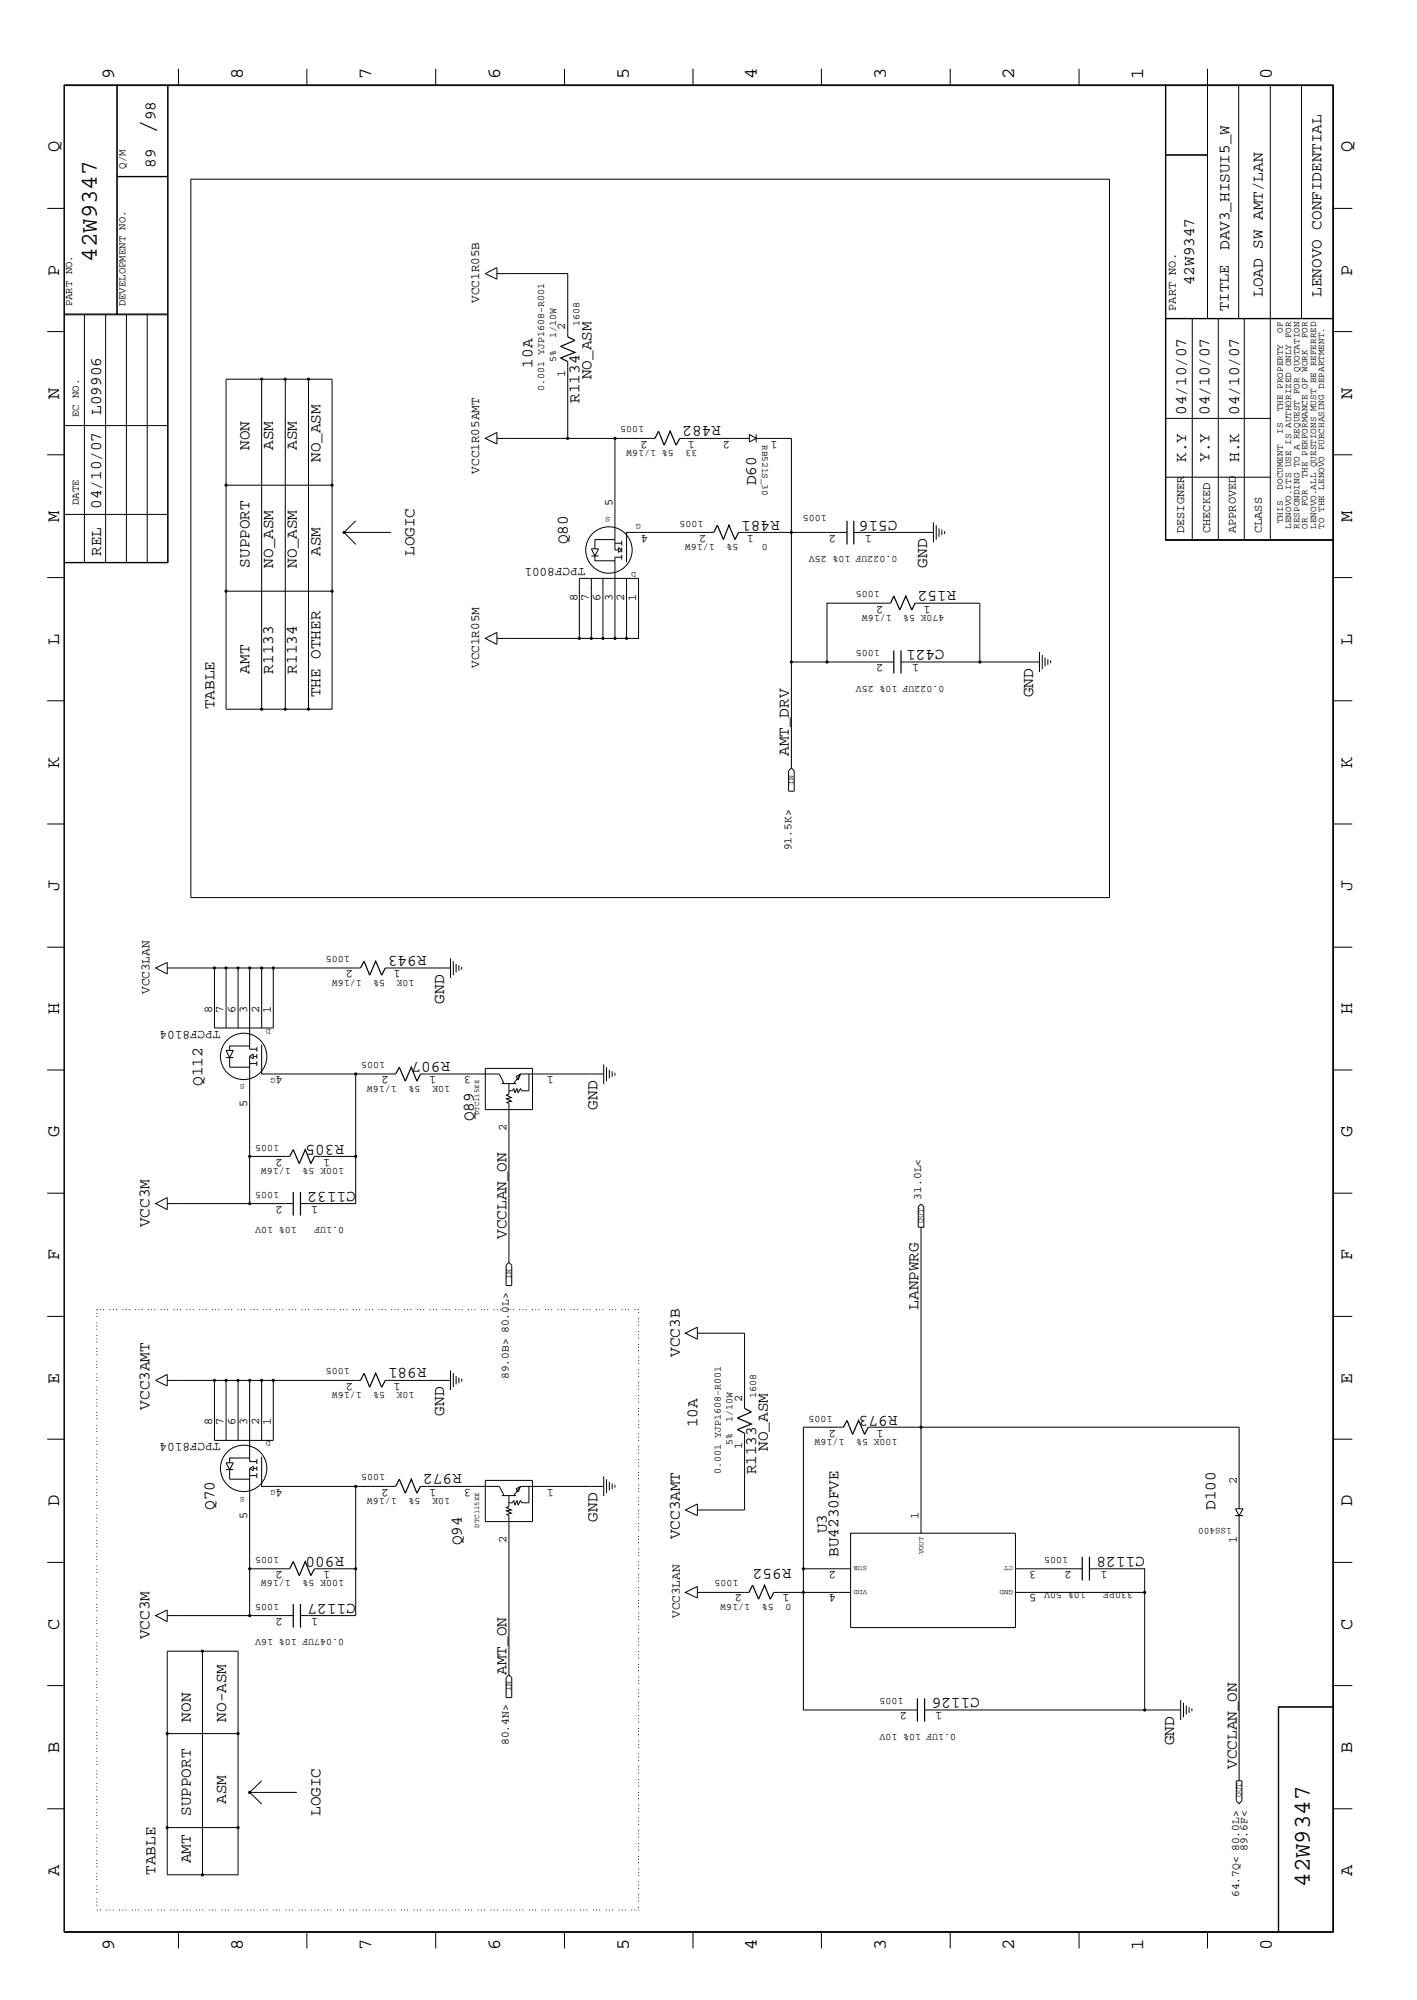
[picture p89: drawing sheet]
<svg xmlns="http://www.w3.org/2000/svg" width="300mm" height="423mm" viewBox="0 0 300 423" stroke-linecap="round" stroke-linejoin="round" font-family="sans-serif">
<defs><g id="words">
<text font-size="5.2" x="32.9" y="28.4" transform="rotate(-90 32.9 28.4)">/</text>
<g font-size="5.1">
<text x="20.5" y="55.4" transform="rotate(-90 20.5 55.4)">42W9347</text>
<text x="277.2" y="399.4" transform="rotate(-90 277.2 399.4)">42W9347</text>
</g>
<g font-size="4">
<text x="24.1" y="16.7" transform="rotate(-90 24.1 16.7)">9</text>
<text x="51.4" y="16.7" transform="rotate(-90 51.4 16.7)">8</text>
<text x="78.6" y="16.7" transform="rotate(-90 78.6 16.7)">7</text>
<text x="105.8" y="16.7" transform="rotate(-90 105.8 16.7)">6</text>
<text x="133.1" y="16.7" transform="rotate(-90 133.1 16.7)">5</text>
<text x="160.2" y="16.7" transform="rotate(-90 160.2 16.7)">4</text>
<text x="187.5" y="16.7" transform="rotate(-90 187.5 16.7)">3</text>
<text x="214.6" y="16.7" transform="rotate(-90 214.6 16.7)">2</text>
<text x="241.9" y="16.7" transform="rotate(-90 241.9 16.7)">1</text>
<text x="269.2" y="16.7" transform="rotate(-90 269.2 16.7)">0</text>
<text x="12.5" y="32.3" transform="rotate(-90 12.5 32.3)">Q</text>
<text x="286.2" y="32.3" transform="rotate(-90 286.2 32.3)">Q</text>
<text x="12.5" y="58.3" transform="rotate(-90 12.5 58.3)">P</text>
<text x="286.2" y="58.3" transform="rotate(-90 286.2 58.3)">P</text>
<text x="12.5" y="84.4" transform="rotate(-90 12.5 84.4)">N</text>
<text x="286.2" y="84.4" transform="rotate(-90 286.2 84.4)">N</text>
<text x="12.5" y="110.5" transform="rotate(-90 12.5 110.5)">M</text>
<text x="286.2" y="110.5" transform="rotate(-90 286.2 110.5)">M</text>
<text x="12.5" y="136.5" transform="rotate(-90 12.5 136.5)">L</text>
<text x="286.2" y="136.5" transform="rotate(-90 286.2 136.5)">L</text>
<text x="12.5" y="162.6" transform="rotate(-90 12.5 162.6)">K</text>
<text x="286.2" y="162.6" transform="rotate(-90 286.2 162.6)">K</text>
<text x="12.5" y="188.6" transform="rotate(-90 12.5 188.6)">J</text>
<text x="286.2" y="188.6" transform="rotate(-90 286.2 188.6)">J</text>
<text x="12.5" y="214.7" transform="rotate(-90 12.5 214.7)">H</text>
<text x="286.2" y="214.7" transform="rotate(-90 286.2 214.7)">H</text>
<text x="12.5" y="240.7" transform="rotate(-90 12.5 240.7)">G</text>
<text x="286.2" y="240.7" transform="rotate(-90 286.2 240.7)">G</text>
<text x="12.5" y="266.8" transform="rotate(-90 12.5 266.8)">F</text>
<text x="286.2" y="266.8" transform="rotate(-90 286.2 266.8)">F</text>
<text x="12.5" y="292.9" transform="rotate(-90 12.5 292.9)">E</text>
<text x="286.2" y="292.9" transform="rotate(-90 286.2 292.9)">E</text>
<text x="12.5" y="318.9" transform="rotate(-90 12.5 318.9)">D</text>
<text x="286.2" y="318.9" transform="rotate(-90 286.2 318.9)">D</text>
<text x="12.5" y="344.9" transform="rotate(-90 12.5 344.9)">C</text>
<text x="286.2" y="344.9" transform="rotate(-90 286.2 344.9)">C</text>
<text x="12.5" y="371" transform="rotate(-90 12.5 371)">B</text>
<text x="286.2" y="371" transform="rotate(-90 286.2 371)">B</text>
<text x="12.5" y="397" transform="rotate(-90 12.5 397)">A</text>
<text x="286.2" y="397" transform="rotate(-90 286.2 397)">A</text>
<text x="24.1" y="412.7" transform="rotate(-90 24.1 412.7)">9</text>
<text x="51.4" y="412.7" transform="rotate(-90 51.4 412.7)">8</text>
<text x="78.6" y="412.7" transform="rotate(-90 78.6 412.7)">7</text>
<text x="105.8" y="412.7" transform="rotate(-90 105.8 412.7)">6</text>
<text x="133.1" y="412.7" transform="rotate(-90 133.1 412.7)">5</text>
<text x="160.2" y="412.7" transform="rotate(-90 160.2 412.7)">4</text>
<text x="187.5" y="412.7" transform="rotate(-90 187.5 412.7)">3</text>
<text x="214.6" y="412.7" transform="rotate(-90 214.6 412.7)">2</text>
<text x="241.9" y="412.7" transform="rotate(-90 241.9 412.7)">1</text>
<text x="269.2" y="412.7" transform="rotate(-90 269.2 412.7)">0</text>
</g>
<g font-size="3.4">
<text x="32.9" y="25.5" transform="rotate(-90 32.9 25.5)">98</text>
<text x="32.9" y="35.5" transform="rotate(-90 32.9 35.5)">89</text>
<text x="260.2" y="52.9" transform="rotate(-90 260.2 52.9)">DAV3_HISUI5_W</text>
<text x="252.7" y="60.4" transform="rotate(-90 252.7 60.4)">42W9347</text>
<text x="267.2" y="62.8" transform="rotate(-90 267.2 62.8)">LOAD SW AMT/LAN</text>
<text x="279.7" y="62.8" transform="rotate(-90 279.7 62.8)">LENOVO CONFIDENTIAL</text>
<text x="112.7" y="77.8" transform="rotate(-90 112.7 77.8)">10A</text>
<text x="125.1" y="80.3" transform="rotate(-90 125.1 80.3)">NO_ASM</text>
<text x="21.4" y="87.8" transform="rotate(-90 21.4 87.8)">L09906</text>
<text x="122.6" y="85.3" transform="rotate(-90 122.6 85.3)">R1134</text>
<text x="251" y="87.8" transform="rotate(-90 251 87.8)">04/10/07</text>
<text x="255.9" y="87.8" transform="rotate(-90 255.9 87.8)">04/10/07</text>
<text x="262.2" y="87.8" transform="rotate(-90 262.2 87.8)">04/10/07</text>
<text x="52.8" y="95.2" transform="rotate(-90 52.8 95.2)">NON</text>
<text x="57.8" y="95.2" transform="rotate(-90 57.8 95.2)">ASM</text>
<text x="62.8" y="95.2" transform="rotate(-90 62.8 95.2)">ASM</text>
<text x="152.6" y="90.3" transform="rotate(-180 152.6 90.3)">R482</text>
<text x="67.8" y="97.8" transform="rotate(-90 67.8 97.8)">NO_ASM</text>
<text x="251" y="97.8" transform="rotate(-90 251 97.8)">K.Y</text>
<text x="255.9" y="97.8" transform="rotate(-90 255.9 97.8)">Y.Y</text>
<text x="262.2" y="97.8" transform="rotate(-90 262.2 97.8)">H.K</text>
<text x="21.4" y="107.7" transform="rotate(-90 21.4 107.7)">04/10/07</text>
<text x="160" y="102.7" transform="rotate(-90 160 102.7)">D60</text>
<text x="165" y="110.2" transform="rotate(-180 165 110.2)">R481</text>
<text x="189.9" y="110.2" transform="rotate(-180 189.9 110.2)">C516</text>
<text x="21.4" y="117.7" transform="rotate(-90 21.4 117.7)">REL</text>
<text x="67.8" y="117.7" transform="rotate(-90 67.8 117.7)">ASM</text>
<text x="87.7" y="117.7" transform="rotate(-90 87.7 117.7)">LOGIC</text>
<text x="120.1" y="115.2" transform="rotate(-90 120.1 115.2)">Q80</text>
<text x="52.8" y="120.1" transform="rotate(-90 52.8 120.1)">SUPPORT</text>
<text x="57.8" y="120.1" transform="rotate(-90 57.8 120.1)">NO_ASM</text>
<text x="62.8" y="120.1" transform="rotate(-90 62.8 120.1)">NO_ASM</text>
<text x="196.2" y="120.1" transform="rotate(-90 196.2 120.1)">GND</text>
<text x="202.4" y="125.1" transform="rotate(-180 202.4 125.1)">R152</text>
<text x="199.9" y="137.7" transform="rotate(-180 199.9 137.7)">C421</text>
<text x="52.8" y="142.6" transform="rotate(-90 52.8 142.6)">AMT</text>
<text x="57.8" y="142.6" transform="rotate(-90 57.8 142.6)">R1133</text>
<text x="62.8" y="142.6" transform="rotate(-90 62.8 142.6)">R1134</text>
<text x="67.8" y="147.6" transform="rotate(-90 67.8 147.6)">THE OTHER</text>
<text x="218.6" y="147.6" transform="rotate(-90 218.6 147.6)">GND</text>
<text x="45.4" y="150.1" transform="rotate(-90 45.4 150.1)">TABLE</text>
<text x="167" y="160" transform="rotate(-90 167 160)">AMT_DRV</text>
<text x="90.3" y="202.4" transform="rotate(-180 90.3 202.4)">R943</text>
<text x="94" y="212.4" transform="rotate(-90 94 212.4)">GND</text>
<text x="95.3" y="224.9" transform="rotate(-180 95.3 224.9)">R907</text>
<text x="42.8" y="229.9" transform="rotate(-90 42.8 229.9)">Q112</text>
<text x="100.2" y="237.3" transform="rotate(-90 100.2 237.3)">Q89</text>
<text x="126.4" y="234.9" transform="rotate(-90 126.4 234.9)">GND</text>
<text x="72.8" y="242.3" transform="rotate(-180 72.8 242.3)">R305</text>
<text x="75.3" y="252.3" transform="rotate(-180 75.3 252.3)">C1132</text>
<text x="31.7" y="259.8" transform="rotate(-90 31.7 259.8)">VCC3M</text>
<text x="107.2" y="262.2" transform="rotate(-90 107.2 262.2)">VCCLAN_ON</text>
<text x="194.4" y="277.2" transform="rotate(-90 194.4 277.2)">LANPWRG</text>
<text x="143.8" y="287.2" transform="rotate(-90 143.8 287.2)">VCC3B</text>
<text x="90.3" y="289.6" transform="rotate(-180 90.3 289.6)">R981</text>
<text x="31.7" y="298.4" transform="rotate(-90 31.7 298.4)">VCC3AMT</text>
<text x="94" y="299.6" transform="rotate(-90 94 299.6)">GND</text>
<text x="189.9" y="299.6" transform="rotate(-180 189.9 299.6)">R973</text>
<text x="147.6" y="302.1" transform="rotate(-90 147.6 302.1)">10A</text>
<text x="162.5" y="307.1" transform="rotate(-90 162.5 307.1)">NO_ASM</text>
<text x="97.7" y="312.1" transform="rotate(-180 97.7 312.1)">R972</text>
<text x="160" y="312.1" transform="rotate(-90 160 312.1)">R1133</text>
<text x="45.4" y="319.6" transform="rotate(-90 45.4 319.6)">Q70</text>
<text x="126.4" y="322.1" transform="rotate(-90 126.4 322.1)">GND</text>
<text x="257.2" y="319.6" transform="rotate(-90 257.2 319.6)">D100</text>
<text x="72.8" y="329.5" transform="rotate(-180 72.8 329.5)">R900</text>
<text x="97.7" y="327.1" transform="rotate(-90 97.7 327.1)">Q94</text>
<text x="143.8" y="325.8" transform="rotate(-90 143.8 325.8)">VCC3AMT</text>
<text x="175" y="324.5" transform="rotate(-90 175 324.5)">U3</text>
<text x="177.5" y="329.5" transform="rotate(-90 177.5 329.5)">BU4230FVE</text>
<text x="242.2" y="329.5" transform="rotate(-180 242.2 329.5)">C1128</text>
<text x="167.5" y="332.1" transform="rotate(-180 167.5 332.1)">R952</text>
<text x="75.3" y="339.5" transform="rotate(-180 75.3 339.5)">C1127</text>
<text x="31.7" y="347" transform="rotate(-90 31.7 347)">VCC3M</text>
<text x="107.2" y="354.5" transform="rotate(-90 107.2 354.5)">AMT_ON</text>
<text x="207.3" y="359.5" transform="rotate(-180 207.3 359.5)">C1126</text>
<text x="40.4" y="364.4" transform="rotate(-90 40.4 364.4)">NON</text>
<text x="47.8" y="364.4" transform="rotate(-90 47.8 364.4)">NO-ASM</text>
<text x="248.5" y="369.4" transform="rotate(-90 248.5 369.4)">GND</text>
<text x="261.7" y="374.4" transform="rotate(-90 261.7 374.4)">VCCLAN_ON</text>
<text x="47.8" y="381.8" transform="rotate(-90 47.8 381.8)">ASM</text>
<text x="40.4" y="384.4" transform="rotate(-90 40.4 384.4)">SUPPORT</text>
<text x="67.8" y="384.4" transform="rotate(-90 67.8 384.4)">LOGIC</text>
<text x="40.4" y="394.4" transform="rotate(-90 40.4 394.4)">AMT</text>
<text x="32.9" y="396.8" transform="rotate(-90 32.9 396.8)">TABLE</text>
</g>
<text font-size="3.2" x="260" y="65.8" transform="rotate(-90 260 65.8)">TITLE</text>
<g font-size="2.7">
<text x="101.4" y="64.1" transform="rotate(-90 101.4 64.1)">VCC1R05B</text>
<text x="101.4" y="100.2" transform="rotate(-90 101.4 100.2)">VCC1R05AMT</text>
<text x="123.9" y="120.1" transform="rotate(-180 123.9 120.1)">TPCF8001</text>
<text x="101.4" y="141.4" transform="rotate(-90 101.4 141.4)">VCC1R05M</text>
<text x="31.7" y="210.4" transform="rotate(-90 31.7 210.4)">VCC3LAN</text>
<text x="46.7" y="218.3" transform="rotate(-180 46.7 218.3)">TPCF8104</text>
<text x="46.7" y="305.5" transform="rotate(-180 46.7 305.5)">TPCF8104</text>
<text x="143.8" y="342.5" transform="rotate(-90 143.8 342.5)">VCC3LAN</text>
</g>
<g font-size="2.5">
<text x="248.8" y="65.8" transform="rotate(-90 248.8 65.8)">PART NO.</text>
<text x="119.6" y="69.9" transform="rotate(-90 119.6 69.9)">2</text>
<text x="119.6" y="79.8" transform="rotate(-90 119.6 79.8)">1</text>
<text x="137.1" y="93.3" transform="rotate(-180 137.1 93.3)">2</text>
<text x="147.1" y="93.3" transform="rotate(-180 147.1 93.3)">1</text>
<text x="154.5" y="93.3" transform="rotate(-180 154.5 93.3)">2</text>
<text x="164.5" y="93.3" transform="rotate(-180 164.5 93.3)">1</text>
<text x="129.6" y="107.2" transform="rotate(-90 129.6 107.2)">5</text>
<text x="137.2" y="113.2" transform="rotate(-180 137.2 113.2)">4</text>
<text x="149.5" y="113.2" transform="rotate(-180 149.5 113.2)">2</text>
<text x="159.5" y="113.2" transform="rotate(-180 159.5 113.2)">1</text>
<text x="177" y="113.2" transform="rotate(-180 177 113.2)">2</text>
<text x="184.5" y="113.2" transform="rotate(-180 184.5 113.2)">1</text>
<text x="250.6" y="112.9" transform="rotate(-90 250.6 112.9)">DESIGNER</text>
<text x="256.1" y="112.9" transform="rotate(-90 256.1 112.9)">CHECKED</text>
<text x="261.5" y="112.9" transform="rotate(-90 261.5 112.9)">APPROVED</text>
<text x="267" y="112.9" transform="rotate(-90 267 112.9)">CLASS</text>
<text x="122.2" y="127.2" transform="rotate(-90 122.2 127.2)">8</text>
<text x="124.6" y="127.2" transform="rotate(-90 124.6 127.2)">7</text>
<text x="127.1" y="127.2" transform="rotate(-90 127.1 127.2)">6</text>
<text x="129.6" y="127.2" transform="rotate(-90 129.6 127.2)">3</text>
<text x="132.1" y="127.2" transform="rotate(-90 132.1 127.2)">2</text>
<text x="134.6" y="127.2" transform="rotate(-90 134.6 127.2)">1</text>
<text x="186.9" y="128.2" transform="rotate(-180 186.9 128.2)">2</text>
<text x="196.9" y="128.2" transform="rotate(-180 196.9 128.2)">1</text>
<text x="186.9" y="140.6" transform="rotate(-180 186.9 140.6)">2</text>
<text x="194.5" y="140.6" transform="rotate(-180 194.5 140.6)">1</text>
<text x="74.8" y="205.4" transform="rotate(-180 74.8 205.4)">2</text>
<text x="84.8" y="205.4" transform="rotate(-180 84.8 205.4)">1</text>
<text x="44.9" y="214.4" transform="rotate(-90 44.9 214.4)">8</text>
<text x="47.3" y="214.4" transform="rotate(-90 47.3 214.4)">7</text>
<text x="49.9" y="214.4" transform="rotate(-90 49.9 214.4)">6</text>
<text x="52.3" y="214.4" transform="rotate(-90 52.3 214.4)">3</text>
<text x="54.9" y="214.4" transform="rotate(-90 54.9 214.4)">2</text>
<text x="57.3" y="214.4" transform="rotate(-90 57.3 214.4)">1</text>
<text x="59.9" y="227.8" transform="rotate(-180 59.9 227.8)">4</text>
<text x="82.3" y="227.8" transform="rotate(-180 82.3 227.8)">2</text>
<text x="92.3" y="227.8" transform="rotate(-180 92.3 227.8)">1</text>
<text x="99.7" y="227.8" transform="rotate(-180 99.7 227.8)">3</text>
<text x="117.2" y="227.8" transform="rotate(-180 117.2 227.8)">1</text>
<text x="52.3" y="234.4" transform="rotate(-90 52.3 234.4)">5</text>
<text x="107.2" y="239.4" transform="rotate(-90 107.2 239.4)">2</text>
<text x="59.9" y="245.3" transform="rotate(-180 59.9 245.3)">2</text>
<text x="69.8" y="245.3" transform="rotate(-180 69.8 245.3)">1</text>
<text x="59.9" y="255.3" transform="rotate(-180 59.9 255.3)">2</text>
<text x="67.3" y="255.3" transform="rotate(-180 67.3 255.3)">1</text>
<text x="74.8" y="292.7" transform="rotate(-180 74.8 292.7)">2</text>
<text x="84.8" y="292.7" transform="rotate(-180 84.8 292.7)">1</text>
<text x="157.1" y="296.7" transform="rotate(-90 157.1 296.7)">2</text>
<text x="44.9" y="301.7" transform="rotate(-90 44.9 301.7)">8</text>
<text x="47.3" y="301.7" transform="rotate(-90 47.3 301.7)">7</text>
<text x="49.9" y="301.7" transform="rotate(-90 49.9 301.7)">6</text>
<text x="52.3" y="301.7" transform="rotate(-90 52.3 301.7)">3</text>
<text x="54.9" y="301.7" transform="rotate(-90 54.9 301.7)">2</text>
<text x="57.3" y="301.7" transform="rotate(-90 57.3 301.7)">1</text>
<text x="177" y="302.6" transform="rotate(-180 177 302.6)">2</text>
<text x="186.9" y="302.6" transform="rotate(-180 186.9 302.6)">1</text>
<text x="157.1" y="306.7" transform="rotate(-90 157.1 306.7)">1</text>
<text x="59.9" y="315.1" transform="rotate(-180 59.9 315.1)">4</text>
<text x="82.3" y="315.1" transform="rotate(-180 82.3 315.1)">2</text>
<text x="92.3" y="315.1" transform="rotate(-180 92.3 315.1)">1</text>
<text x="99.7" y="315.1" transform="rotate(-180 99.7 315.1)">3</text>
<text x="117.2" y="315.1" transform="rotate(-180 117.2 315.1)">1</text>
<text x="261.7" y="314.1" transform="rotate(-90 261.7 314.1)">2</text>
<text x="52.3" y="321.6" transform="rotate(-90 52.3 321.6)">5</text>
<text x="194.4" y="321.6" transform="rotate(-90 194.4 321.6)">1</text>
<text x="107.2" y="326.6" transform="rotate(-90 107.2 326.6)">2</text>
<text x="261.7" y="326.6" transform="rotate(-90 261.7 326.6)">1</text>
<text x="59.9" y="332.6" transform="rotate(-180 59.9 332.6)">2</text>
<text x="69.8" y="332.6" transform="rotate(-180 69.8 332.6)">1</text>
<text x="177" y="332.6" transform="rotate(-180 177 332.6)">2</text>
<text x="219.4" y="332.6" transform="rotate(-180 219.4 332.6)">3</text>
<text x="226.8" y="332.6" transform="rotate(-180 226.8 332.6)">2</text>
<text x="234.4" y="332.6" transform="rotate(-180 234.4 332.6)">1</text>
<text x="157.1" y="337.5" transform="rotate(-180 157.1 337.5)">2</text>
<text x="167" y="337.5" transform="rotate(-180 167 337.5)">1</text>
<text x="177" y="337.5" transform="rotate(-180 177 337.5)">4</text>
<text x="219.4" y="337.5" transform="rotate(-180 219.4 337.5)">5</text>
<text x="59.9" y="342.5" transform="rotate(-180 59.9 342.5)">2</text>
<text x="67.3" y="342.5" transform="rotate(-180 67.3 342.5)">1</text>
<text x="191.9" y="362.5" transform="rotate(-180 191.9 362.5)">2</text>
<text x="199.4" y="362.5" transform="rotate(-180 199.4 362.5)">1</text>
</g>
<g font-size="2.4">
<text x="167.5" y="180" transform="rotate(-90 167.5 180)">91.5K&gt;</text>
<text x="194.9" y="253.9" transform="rotate(-90 194.9 253.9)">31.0L&lt;</text>
<text x="107.7" y="291.9" transform="rotate(-90 107.7 291.9)">89.0B&gt; 80.0L&gt;</text>
<text x="107.7" y="369.4" transform="rotate(-90 107.7 369.4)">80.4N&gt;</text>
<text x="264" y="391.8" transform="rotate(-90 264 391.8)">89.6F&lt;</text>
<text x="262.2" y="401.6" transform="rotate(-90 262.2 401.6)">64.7Q&lt; 80.0L&gt;</text>
</g>
<g font-size="2.3">
<text x="26.6" y="35.7" transform="rotate(-90 26.6 35.7)">Q/M</text>
<text x="15.2" y="64.9" transform="rotate(-90 15.2 64.9)">PART NO.</text>
<text x="26.6" y="64.9" transform="rotate(-90 26.6 64.9)">DEVELOPMENT NO.</text>
<text x="16.7" y="88.3" transform="rotate(-90 16.7 88.3)">EC NO.</text>
<text x="16.7" y="106.9" transform="rotate(-90 16.7 106.9)">DATE</text>
</g>
<g font-size="2.1">
<text x="117.7" y="71.5" transform="rotate(-90 117.7 71.5)">1/10W</text>
<text x="122.6" y="69.1" transform="rotate(-90 122.6 69.1)">1608</text>
<text x="117.7" y="76.5" transform="rotate(-90 117.7 76.5)">5%</text>
<text x="115.1" y="82.8" transform="rotate(-90 115.1 82.8)">0.001 YJP1608-R001</text>
<text x="136.3" y="90.3" transform="rotate(-180 136.3 90.3)">1005</text>
<text x="142.6" y="95.2" transform="rotate(-180 142.6 95.2)">5% 1/16W</text>
<text x="147.6" y="95.2" transform="rotate(-180 147.6 95.2)">33</text>
<text x="148.8" y="110.2" transform="rotate(-180 148.8 110.2)">1005</text>
<text x="175" y="109" transform="rotate(-180 175 109)">1005</text>
<text x="151.3" y="115.2" transform="rotate(-180 151.3 115.2)">1/16W</text>
<text x="156.3" y="115.2" transform="rotate(-180 156.3 115.2)">5%</text>
<text x="162.5" y="115.2" transform="rotate(-180 162.5 115.2)">0</text>
<text x="189.9" y="117.7" transform="rotate(-180 189.9 117.7)">0.022UF 10% 25V</text>
<text x="186.2" y="125.1" transform="rotate(-180 186.2 125.1)">1005</text>
<text x="188.7" y="130.1" transform="rotate(-180 188.7 130.1)">1/16W</text>
<text x="199.9" y="130.1" transform="rotate(-180 199.9 130.1)">470K 5%</text>
<text x="186.2" y="137.7" transform="rotate(-180 186.2 137.7)">1005</text>
<text x="199.9" y="145.1" transform="rotate(-180 199.9 145.1)">0.022UF 10% 25V</text>
<text x="74" y="202.4" transform="rotate(-180 74 202.4)">1005</text>
<text x="76.5" y="207.4" transform="rotate(-180 76.5 207.4)">1/16W</text>
<text x="81.5" y="207.4" transform="rotate(-180 81.5 207.4)">5%</text>
<text x="87.7" y="207.4" transform="rotate(-180 87.7 207.4)">10K</text>
<text x="81.5" y="224.9" transform="rotate(-180 81.5 224.9)">1005</text>
<text x="84" y="229.9" transform="rotate(-180 84 229.9)">1/16W</text>
<text x="89" y="229.9" transform="rotate(-180 89 229.9)">5%</text>
<text x="95.3" y="229.9" transform="rotate(-180 95.3 229.9)">10K</text>
<text x="59.1" y="242.3" transform="rotate(-180 59.1 242.3)">1005</text>
<text x="61.6" y="247.3" transform="rotate(-180 61.6 247.3)">1/16W</text>
<text x="72.8" y="247.3" transform="rotate(-180 72.8 247.3)">100K 5%</text>
<text x="59.1" y="252.3" transform="rotate(-180 59.1 252.3)">1005</text>
<text x="62.8" y="259.8" transform="rotate(-180 62.8 259.8)">10% 10V</text>
<text x="72.8" y="259.8" transform="rotate(-180 72.8 259.8)">0.1UF</text>
<text x="74" y="289.6" transform="rotate(-180 74 289.6)">1005</text>
<text x="76.5" y="294.6" transform="rotate(-180 76.5 294.6)">1/16W</text>
<text x="81.5" y="294.6" transform="rotate(-180 81.5 294.6)">5%</text>
<text x="87.7" y="294.6" transform="rotate(-180 87.7 294.6)">10K</text>
<text x="160" y="295.9" transform="rotate(-90 160 295.9)">1608</text>
<text x="176.2" y="299.6" transform="rotate(-180 176.2 299.6)">1005</text>
<text x="155" y="305.9" transform="rotate(-90 155 305.9)">5%</text>
<text x="155" y="300.9" transform="rotate(-90 155 300.9)">1/10W</text>
<text x="178.7" y="304.6" transform="rotate(-180 178.7 304.6)">1/16W</text>
<text x="189.9" y="304.6" transform="rotate(-180 189.9 304.6)">100K 5%</text>
<text x="81.5" y="312.1" transform="rotate(-180 81.5 312.1)">1005</text>
<text x="84" y="317.1" transform="rotate(-180 84 317.1)">1/16W</text>
<text x="89" y="317.1" transform="rotate(-180 89 317.1)">5%</text>
<text x="95.3" y="317.1" transform="rotate(-180 95.3 317.1)">10K</text>
<text x="152.6" y="312.1" transform="rotate(-90 152.6 312.1)">0.001 YJP1608-R001</text>
<text x="59.1" y="329.5" transform="rotate(-180 59.1 329.5)">1005</text>
<text x="226.1" y="329.5" transform="rotate(-180 226.1 329.5)">1005</text>
<text x="61.6" y="334.5" transform="rotate(-180 61.6 334.5)">1/16W</text>
<text x="72.8" y="334.5" transform="rotate(-180 72.8 334.5)">100K 5%</text>
<text x="156.3" y="334.5" transform="rotate(-180 156.3 334.5)">1005</text>
<text x="59.1" y="339.5" transform="rotate(-180 59.1 339.5)">1005</text>
<text x="158.7" y="339.5" transform="rotate(-180 158.7 339.5)">1/16W</text>
<text x="163.7" y="339.5" transform="rotate(-180 163.7 339.5)">5%</text>
<text x="167.5" y="339.5" transform="rotate(-180 167.5 339.5)">0</text>
<text x="229.8" y="337.1" transform="rotate(-180 229.8 337.1)">10% 50V</text>
<text x="239.8" y="337.1" transform="rotate(-180 239.8 337.1)">330PF</text>
<text x="72.8" y="347" transform="rotate(-180 72.8 347)">0.047UF 10% 16V</text>
<text x="191.2" y="359.5" transform="rotate(-180 191.2 359.5)">1005</text>
<text x="202.4" y="366.9" transform="rotate(-180 202.4 366.9)">0.1UF 10% 10V</text>
</g>
<g font-size="2">
<text x="271.4" y="70.4" transform="rotate(-90 271.4 70.4)">OF</text>
<text x="276.7" y="71.6" transform="rotate(-90 276.7 71.6)">FOR</text>
<text x="271.4" y="87" transform="rotate(-90 271.4 87)">THE PROPERTY</text>
<text x="161.3" y="94.2" transform="rotate(90 161.3 94.2)">RB521S_30</text>
<text x="271.4" y="91.8" transform="rotate(-90 271.4 91.8)">IS</text>
<text x="276.7" y="101.3" transform="rotate(-90 276.7 101.3)">THE PERFORMANCE OF WORK</text>
<text x="271.4" y="103.6" transform="rotate(-90 271.4 103.6)">DOCUMENT</text>
<text x="276.7" y="107.2" transform="rotate(-90 276.7 107.2)">FOR</text>
<text x="271.4" y="110.7" transform="rotate(-90 271.4 110.7)">THIS</text>
<text x="273.2" y="111.9" transform="rotate(-90 273.2 111.9)">LENOVO.ITS USE IS AUTHORIZED ONLY FOR</text>
<text x="275" y="111.9" transform="rotate(-90 275 111.9)">RESPONDING TO A REQUEST FOR QUOTATION</text>
<text x="276.7" y="111.9" transform="rotate(-90 276.7 111.9)">OR</text>
<text x="278.6" y="111.9" transform="rotate(-90 278.6 111.9)">LENOVO.ALL QUESTIONS MUST BE REFERRED</text>
<text x="280.2" y="111.9" transform="rotate(-90 280.2 111.9)">TO THE LENOVO PURCHASING DEPARTMENT.</text>
<text x="260.7" y="323.3" transform="rotate(-180 260.7 323.3)">1SS400</text>
</g>
<g font-size="1.7">
<text x="129.1" y="109.5" transform="rotate(-180 129.1 109.5)">S</text>
<text x="135.6" y="111" transform="rotate(-180 135.6 111)">G</text>
<text x="134.6" y="121.2" transform="rotate(-180 134.6 121.2)">D</text>
<text x="167.9" y="166.1" transform="rotate(-90 167.9 166.1)">IN</text>
<text x="57.3" y="217.8" transform="rotate(-180 57.3 217.8)">D</text>
<text x="51.8" y="229.5" transform="rotate(-180 51.8 229.5)">S</text>
<text x="58.3" y="228.1" transform="rotate(-180 58.3 228.1)">G</text>
<text x="195.3" y="258.8" transform="rotate(-90 195.3 258.8)">OUT</text>
<text x="108.1" y="270.8" transform="rotate(-90 108.1 270.8)">IN</text>
<text x="57.3" y="305.1" transform="rotate(-180 57.3 305.1)">D</text>
<text x="51.8" y="316.8" transform="rotate(-180 51.8 316.8)">S</text>
<text x="58.3" y="315.3" transform="rotate(-180 58.3 315.3)">G</text>
<text x="108.1" y="358" transform="rotate(-90 108.1 358)">IN</text>
<text x="262.6" y="380.4" transform="rotate(-90 262.6 380.4)">OUT</text>
</g>
<g font-size="1.6">
<text x="101.4" y="236.1" transform="rotate(-90 101.4 236.1)">DTC115EE</text>
<text x="101.4" y="323.3" transform="rotate(-90 101.4 323.3)">DTC115EE</text>
<text x="195.4" y="329" transform="rotate(-90 195.4 329)">VOUT</text>
<text x="183.5" y="331.6" transform="rotate(-180 183.5 331.6)">SUB</text>
<text x="214.4" y="331.6" transform="rotate(-180 214.4 331.6)">CT</text>
<text x="183.5" y="336.5" transform="rotate(-180 183.5 336.5)">VDD</text>
<text x="214.4" y="336.5" transform="rotate(-180 214.4 336.5)">GND</text>
</g>
</g></defs>
<g fill="none" stroke="#000" stroke-width=".21">
<path d="M13.5 17.9h268.7v391.1h-268.7zM13.6 18.1h268.4v390.8h-268.4zM24.7 17.9v48.7M24.8 17.9v48.7M35.5 17.9v101.2M35.6 17.9v101.2h-22.1M37.8 14.6v3.3M64.9 14.6v3.3M92.2 14.6v3.3M119.5 14.6v3.3M146.6 14.6v3.3M173.8 14.6v3.3"/>
<path d="M201.1 14.6v3.3M228.3 14.6v3.3M246.6 17.9v96.5h35.4M246.7 17.9v96.5M255.5 14.6v52.9M262.1 17.9v49.6M268.8 17.9v96.5M275.4 17.9v49.6M24.8 37.4h10.8M24.8 37.3h10.8M40.4 37.9h194.4v152.1h-194.4zM246.6 32.9h8.9"/>
<path d="M246.6 32.8h8.9M10 44.1h3.5M102.7 57.9l2.5-1.3v2.5zM105.2 57.9h14.9v13.4M282 44.1h4.2M10 70.2h3.5M13.5 66.6h22.1M13.5 66.5h22.1M17.9 66.6v52.5M22.4 66.6v52.5M26.8 66.6v52.5M31.2 66.6v52.4"/>
<path d="M120.1 76.5v16.3M246.6 67.5h35.4M246.6 67.4h35.4M252.3 67.5v46.9M257.8 67.5v46.9M263.3 67.5v46.9M282 70.2h4.2M10 96.3h3.5M13.5 90.1h22.1M55.4 80.3h-7.6v69.8h7.6v-69.8h5M60.4 80.3v69.8h-5M60.4 80.3h9.9v22.4"/>
<path d="M65.3 80.3v69.8M102.7 92.8l2.5-1.3v2.5zM105.2 92.8h33.4M130.1 92.8v23.6h.8M143.8 92.8h14.8M158.6 91.9l1.4 .9-1.4 .8zM160 91.9v1.7M160 92.8h7.5v69.8M246.6 88.6h22.2M282 96.3h4.2M13.5 119h22.1M13.5 108.9h22.1"/>
<path d="M47.8 102.7h22.5v22.4M72.8 112.7l2.5 2.5M75.3 110.2l-2.5 2.5h9.9M125.1 117.7h1.6M125.9 117.7l.8-1.5h-1.6l.8 1.5v1h4.2M130.1 115h1.5M130.1 114.2h-4.2v2M130.9 115.9l.7 .5-.7 .5zM131.6 117.9h-1.5v17.2M131.6 114.5v1M131.6 115.9v1M131.6 117.4v1"/>
<path d="M151 112.7h-18.4v6.3M156.3 112.7h22.9M180.7 112.7h16.7M197.5 110.6v4.2M198.1 111.2v3M198.7 111.8v1.8M199.3 112.1v1.2M199.9 112.4v.6M246.6 114.2h35.4M246.6 101h22.2M10 122.3h3.5M47.8 125.1h22.5"/>
<path d="M70.3 125.1v25h-9.9M102.7 135.1l2.5-1.2v2.5zM105.2 135.1h17.4M122.6 135.1v-12.7h12.5v12.7h-5M125.1 122.4v12.7h-2.5M125.1 135.1h5M127.6 122.4v12.7M132.6 122.4v12.7M188.5 127.7h-13.5v12.4M193.6 127.7h13.7v12.4h-16.6M220 138v4.2M220.6 138.6v3"/>
<path d="M221.1 139.2v1.9M221.7 139.5v1.2M222.3 139.8v.6M282 122.3h4.2M10 148.3h3.5M167.5 140.1h21.6M207.3 140.1h12.6M282 148.3h4.2M10 174.4h3.5M166.9 163.2l.6-.6 .6 .6v4.3h-1.2zM282 174.4h4.2M10 200.5h3.5"/>
<path d="M32.9 204.9l2.5-1.2v2.5zM35.4 204.9h10v12.7h12.4v-12.7M45.4 204.9h10M47.8 204.9v12.7M50.4 204.9v12.7M52.8 204.9v17.2h1.6M55.4 204.9h20.9M55.4 204.9v12.7M81.5 204.9h13.8M95.3 202.9v4.1M95.9 203.5v2.9M96.5 204v1.8"/>
<path d="M97.1 204.3v1.2M97.7 204.6v.6M282 200.5h4.2M10 226.5h3.5M47.8 223.9h1.6M47.8 222.3h1.6l-.8 1.6zM48.6 223.9v2h4.2M52.8 221.4h-4.2v.9M52.8 223.6v31.2M52.8 223.6l.8-.5v1zM52.8 225.1h1.6M53.6 223.6h.8"/>
<path d="M54.4 221.7v.9M54.4 223.1v1M54.4 224.6v1M55.4 221.1v6.2h28.3M75.3 227.3v27.5h-11.7M89 227.3h16.7l1 2.1M102.7 226.1h10v8.8h-10zM106.2 229.4h3M107.7 229.4v2.2l-.5 .2 1 .5-1 .3 1 .5-1 .2 .5 .3v33.6M109.2 227.8l1-.5-.6 1.3zM110.2 227.3h17.4M110.2 227.3l-1.5 2.1"/>
<path d="M111.9 227.3v3.6h-1.5l-.2-.5-.6 .9-.2-.9-.4 .9-.3-.9-.2 .5h-.8M127.8 225.3v4.1M128.4 225.9v3M128.9 226.5v1.8M129.5 226.7v1.2M130.1 227.1v.6M282 226.5h4.2M10 252.6h3.5M32.9 254.8l2.5-1.3v2.5zM35.4 254.8h26.7M52.8 244.8h8.5M66.5 244.8h8.8"/>
<path d="M194.3 255.4l.6-.6 .6 .6v4.4h-1.2zM194.9 259.8v64.7M282 252.6h4.2M10 278.6h3.5M107.7 267.2l.6 .6v4.3h-1.2v-4.3zM282 278.6h4.2M32.9 292.2l2.5-1.3v2.5zM35.4 292.2h10v12.7h12.4v-12.7M45.4 292.2h30.9M47.8 292.2v12.7M50.4 292.2v12.7M52.8 292.2v17.2h1.6"/>
<path d="M55.4 292.2v12.7M81.5 292.2h13.8M95.3 290.1v4.1M95.9 290.7v2.9M96.5 291.3v1.7M97.1 291.6v1.2M97.7 291.8v.6M145 282.2l2.6-1.3v2.6zM147.6 282.2h10v15.9M10 304.6h3.5M47.8 311.1h1.6M47.8 309.6h1.6l-.8 1.5z"/>
<path d="M48.6 311.1v2h4.2M52.8 308.6h-4.2v1M52.8 310.8v31.2M52.8 310.8l.8-.4v.9zM52.8 312.3h1.6M53.6 310.8h.8M54.4 308.9v1M54.4 310.4v.9M54.4 311.8v1M55.4 308.4v6.2h28.3M75.3 314.6v27.4h-11.7M89 314.6h16.7l1 2"/>
<path d="M102.7 313.4h10v8.7h-10zM106.2 316.6h3M107.7 316.6v2.3l-.5 .2 1 .5-1 .2 1 .5-1 .2 .5 .3v33.7M109.2 315.1l1-.5-.6 1.2zM110.2 314.6h17.4M110.2 314.6l-1.5 2M111.9 314.6v3.5h-1.5l-.2-.5-.6 1-.2-1-.4 1-.3-1-.2 .5h-.8M127.8 312.5v4.2M128.4 313.1v3M128.9 313.7v1.8M129.5 314v1.2M130.1 314.3v.6"/>
<path d="M145 319.6l2.6-1.3v2.5zM157.6 303.4v16.2h-10M178.5 302.1h-8.5v30M183.7 302.1h78.5v17.3M282 304.6h4.2M10 330.7h3.5M52.8 332.1h8.5M66.5 332.1h8.8M145 337.1l2.6-1.3v2.4zM147.6 337.1h10.9M180 324.5h34.9v20h-34.9zM180 337.1h-10v24.8h24.1"/>
<path d="M180 332.1h-10v5h-6.3M214.9 332.1h14.1M214.9 337.1h27.3M230.5 332.1h11.7v29.8M261.4 320.8h1.7M262.2 320.8l-.7-1.4h1.6l-.9 1.4v56.1M282 330.7h4.2M10 356.8h3.5M32.9 342l2.5-1.2v2.4zM35.4 342h26.7M42.8 349.5v47.3M107.1 355.1l.6-.6 .6 .6v4.2h-1.2z"/>
<path d="M249.9 359.8v4.3M282 356.8h4.2M35.4 366.9h15v-17.4h-15v37.3h15M50.4 366.9v29.9h-15v-10M52.8 379.4l2.6 2.4M52.8 379.4h10M55.4 376.9l-2.6 2.5M195.7 361.9h54.1M250.4 360.4v3.1M251 361v1.9M251.6 361.4v1.1M252.2 361.6v.6"/>
<path d="M261.6 376.9h1.2v4.3l-.6 .6-.6-.6zM270.5 361.4h11.5M270.6 361.3v47.7M282 361.3h-11.5v47.7M10 382.9h3.5M282 382.9h4.2M37.8 409v3.4M64.9 409v3.4M92.2 409v3.4M119.5 409v3.4M146.6 409v3.4M173.8 409v3.4"/>
<path d="M201.1 409v3.4M228.3 409v3.4M255.5 409v3.4"/>
<circle cx="128.9" cy="116.4" r="4.9"/>
<circle cx="51.6" cy="223.6" r="4.9"/>
<circle cx="51.6" cy="310.8" r="4.9"/>
</g>
<g fill="none" stroke="#000" stroke-width=".25">
<path d="M120.1 71.3l1.6 .8-3.1 1.2 3.1 1.3-3.1 1.2 1.5 .7M138.6 92.8l.8-1.5 1.1 2.9 1.3-2.9 1.3 2.9 .7-1.4M151 112.7l.8-1.5 1.3 3 1.2-3 1.2 3 .8-1.5M179.2 110.2v5M180.7 110.2v5M188.5 127.7l.6-1.5 1.3 2.9 1.3-2.9 1.3 2.9 .6-1.4M189.1 137.7v4.9M190.7 137.7v4.9M76.3 204.9l.7-1.4 1.2 2.9 1.3-2.9 1.3 2.9 .7-1.5M83.7 227.3l.8-1.4 1.3 3 1.2-3 1.2 3 .8-1.6M61.3 244.8l.8-1.5 1.2 3 1.3-3 1.2 3 .7-1.5M62.1 252.3v5"/>
<path d="M63.6 252.3v5M76.3 292.2l.7-1.5 1.2 2.9 1.3-2.9 1.3 2.9 .7-1.4M157.6 298.1l1.4 .8-3 1.2 3 1.3-3 1.2 1.6 .8M83.7 314.6l.8-1.5 1.3 3 1.2-3 1.2 3 .8-1.5M178.5 302.1l.7-1.4 1.2 2.9 1.3-2.9 1.3 2.9 .7-1.5M61.3 332.1l.8-1.6 1.2 3 1.3-3 1.2 3 .7-1.4M62.1 339.5v5M63.6 339.5v5M158.5 337.1l.8-1.6 1.2 3 1.3-3 1.2 3 .7-1.4M229 329.5v5M230.5 329.5v5M194.1 359.5v4.9"/>
<path d="M195.7 359.5v4.9"/>
</g>
<path d="M20.5 277.2v127.1M20.5 277.2h114.6v127.1M135.1 404.3h-114.6" fill="none" stroke="#000" stroke-width=".21" stroke-dasharray=".2 .5 .2 .5 .2 1.2" stroke-linecap="butt"/>
<g fill="#000">
<circle cx="55.4" cy="80.3" r=".34"/>
<circle cx="60.4" cy="80.3" r=".34"/>
<circle cx="65.3" cy="80.3" r=".34"/>
<circle cx="120.1" cy="92.8" r=".34"/>
<circle cx="130.1" cy="92.8" r=".34"/>
<circle cx="47.8" cy="102.7" r=".34"/>
<circle cx="70.3" cy="102.7" r=".34"/>
<circle cx="72.8" cy="112.7" r=".34"/>
<circle cx="167.5" cy="112.7" r=".34"/>
<circle cx="47.8" cy="125.1" r=".34"/>
<circle cx="70.3" cy="125.1" r=".34"/>
<circle cx="122.6" cy="135.1" r=".34"/>
<circle cx="125.1" cy="135.1" r=".34"/>
<circle cx="127.6" cy="135.1" r=".34"/>
<circle cx="130.1" cy="135.1" r=".34"/>
<circle cx="132.6" cy="135.1" r=".34"/>
<circle cx="55.4" cy="150.1" r=".34"/>
<circle cx="60.4" cy="150.1" r=".34"/>
<circle cx="65.3" cy="150.1" r=".34"/>
<circle cx="167.5" cy="140.1" r=".34"/>
<circle cx="175" cy="140.1" r=".34"/>
<circle cx="207.3" cy="140.1" r=".34"/>
<circle cx="45.4" cy="204.9" r=".34"/>
<circle cx="47.8" cy="204.9" r=".34"/>
<circle cx="50.4" cy="204.9" r=".34"/>
<circle cx="52.8" cy="204.9" r=".34"/>
<circle cx="55.4" cy="204.9" r=".34"/>
<circle cx="57.8" cy="204.9" r=".34"/>
<circle cx="75.3" cy="227.3" r=".34"/>
<circle cx="52.8" cy="244.8" r=".34"/>
<circle cx="52.8" cy="254.8" r=".34"/>
<circle cx="75.3" cy="244.8" r=".34"/>
<circle cx="45.4" cy="292.2" r=".34"/>
<circle cx="47.8" cy="292.2" r=".34"/>
<circle cx="50.4" cy="292.2" r=".34"/>
<circle cx="52.8" cy="292.2" r=".34"/>
<circle cx="55.4" cy="292.2" r=".34"/>
<circle cx="57.8" cy="292.2" r=".34"/>
<circle cx="75.3" cy="314.6" r=".34"/>
<circle cx="194.9" cy="302.1" r=".34"/>
<circle cx="52.8" cy="332.1" r=".34"/>
<circle cx="75.3" cy="332.1" r=".34"/>
<circle cx="170" cy="332.1" r=".34"/>
<circle cx="170" cy="337.1" r=".34"/>
<circle cx="242.2" cy="337.1" r=".34"/>
<circle cx="42.8" cy="349.5" r=".34"/>
<circle cx="52.8" cy="342" r=".34"/>
<circle cx="35.4" cy="366.9" r=".34"/>
<circle cx="50.4" cy="366.9" r=".34"/>
<circle cx="52.8" cy="379.4" r=".34"/>
<circle cx="242.2" cy="361.9" r=".34"/>
<circle cx="35.4" cy="386.8" r=".34"/>
<circle cx="42.8" cy="396.8" r=".34"/>
<circle cx="50.4" cy="386.8" r=".34"/>
</g>
<use href="#words"/>
</svg>
